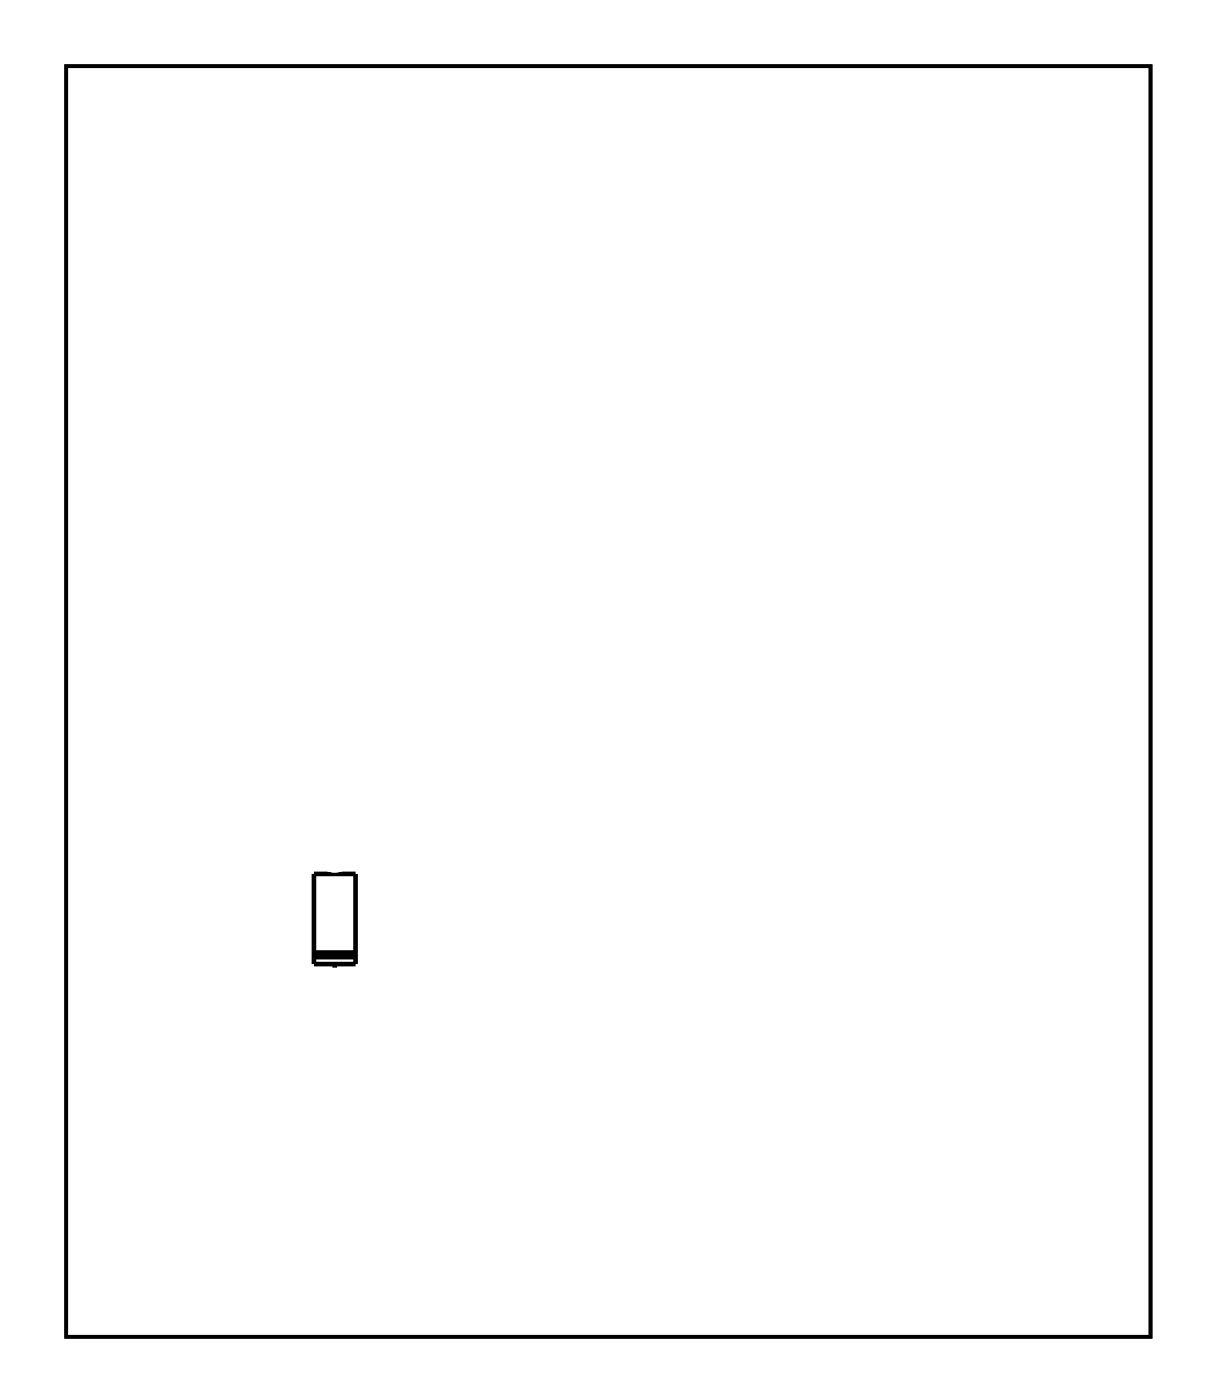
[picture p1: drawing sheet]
<svg xmlns="http://www.w3.org/2000/svg" width="67mm" height="77mm" viewBox="0 0 67 77" stroke-linecap="round" stroke-linejoin="round" font-family="sans-serif">
<path d="M3.6 3.6h59.6v69.8h-59.6z" fill="none" stroke="#000" stroke-width=".2"/>
<path d="M3.6 3.6h59.6v69.8h-59.6z" fill="none" stroke="#000" stroke-width=".05"/>
<path d="M17.2 48h2.3v5h-2.3zM18.4 47.8v.2M18.4 53v.3" fill="none" stroke="#000" stroke-width=".25"/>
<path d="M17.2 52.5h2.3" fill="none" stroke="#000" stroke-width=".51"/>
<path d="M11.5 64.8h1.4v1.4h-1.4z" fill="#fff"/>
<path d="M11.5 64.8h1.4v1.4h-1.4z" fill="none" stroke="#fff" stroke-width=".76" stroke-linecap="butt"/>
<circle cx="12.2" cy="65.5" r=".7" fill="#fff"/>
<circle cx="12.2" cy="65.5" r=".7" fill="none" stroke="#fff" stroke-width=".76" stroke-linecap="butt"/>
<circle cx="7.1" cy="65.5" r=".7" fill="#fff"/>
<circle cx="7.1" cy="65.5" r=".7" fill="none" stroke="#fff" stroke-width=".76" stroke-linecap="butt"/>
<path d="M17.9 64.8h1.4v1.4h-1.4z" fill="#fff"/>
<path d="M17.9 64.8h1.4v1.4h-1.4z" fill="none" stroke="#fff" stroke-width=".76" stroke-linecap="butt"/>
<circle cx="18.6" cy="65.5" r=".7" fill="#fff"/>
<circle cx="18.6" cy="65.5" r=".7" fill="none" stroke="#fff" stroke-width=".76" stroke-linecap="butt"/>
<circle cx="23.6" cy="65.5" r=".7" fill="#fff"/>
<circle cx="23.6" cy="65.5" r=".7" fill="none" stroke="#fff" stroke-width=".76" stroke-linecap="butt"/>
<circle cx="29.1" cy="66" r=".7" fill="#fff"/>
<circle cx="29.1" cy="66" r=".7" fill="none" stroke="#fff" stroke-width=".76" stroke-linecap="butt"/>
<circle cx="35.6" cy="66" r=".7" fill="#fff"/>
<circle cx="35.6" cy="66" r=".7" fill="none" stroke="#fff" stroke-width=".76" stroke-linecap="butt"/>
<circle cx="29.1" cy="70.5" r=".7" fill="#fff"/>
<circle cx="29.1" cy="70.5" r=".7" fill="none" stroke="#fff" stroke-width=".76" stroke-linecap="butt"/>
<circle cx="35.6" cy="70.5" r=".7" fill="#fff"/>
<circle cx="35.6" cy="70.5" r=".7" fill="none" stroke="#fff" stroke-width=".76" stroke-linecap="butt"/>
<path d="M17.6 53.6h1.6v1.5h-1.6z" fill="#fff"/>
<path d="M17.6 53.6h1.6v1.5h-1.6z" fill="none" stroke="#fff" stroke-width=".76" stroke-linecap="butt"/>
<circle cx="18.4" cy="54.3" r=".79" fill="#fff"/>
<circle cx="18.4" cy="54.3" r=".79" fill="none" stroke="#fff" stroke-width=".76" stroke-linecap="butt"/>
<circle cx="18.4" cy="46.8" r=".79" fill="#fff"/>
<circle cx="18.4" cy="46.8" r=".79" fill="none" stroke="#fff" stroke-width=".76" stroke-linecap="butt"/>
<path d="M17.6 53.6h1.6v1.5h-1.6z" fill="#fff"/>
<path d="M17.6 53.6h1.6v1.5h-1.6z" fill="none" stroke="#fff" stroke-width=".76" stroke-linecap="butt"/>
<circle cx="18.4" cy="54.3" r=".79" fill="#fff"/>
<circle cx="18.4" cy="54.3" r=".79" fill="none" stroke="#fff" stroke-width=".76" stroke-linecap="butt"/>
<circle cx="18.4" cy="46.8" r=".79" fill="#fff"/>
<circle cx="18.4" cy="46.8" r=".79" fill="none" stroke="#fff" stroke-width=".76" stroke-linecap="butt"/>
<path d="M11.4 55.8h1.6v1.6h-1.6z" fill="#fff"/>
<path d="M11.4 55.8h1.6v1.6h-1.6z" fill="none" stroke="#fff" stroke-width=".76" stroke-linecap="butt"/>
<circle cx="12.2" cy="56.6" r=".79" fill="#fff"/>
<circle cx="12.2" cy="56.6" r=".79" fill="none" stroke="#fff" stroke-width=".76" stroke-linecap="butt"/>
<circle cx="12.2" cy="54.1" r=".79" fill="#fff"/>
<circle cx="12.2" cy="54.1" r=".79" fill="none" stroke="#fff" stroke-width=".76" stroke-linecap="butt"/>
<circle cx="12.2" cy="51.5" r=".79" fill="#fff"/>
<circle cx="12.2" cy="51.5" r=".79" fill="none" stroke="#fff" stroke-width=".76" stroke-linecap="butt"/>
<circle cx="21.4" cy="42.4" r=".7" fill="#fff"/>
<circle cx="21.4" cy="42.4" r=".7" fill="none" stroke="#fff" stroke-width=".76" stroke-linecap="butt"/>
<circle cx="21.4" cy="52.6" r=".7" fill="#fff"/>
<circle cx="21.4" cy="52.6" r=".7" fill="none" stroke="#fff" stroke-width=".76" stroke-linecap="butt"/>
<circle cx="56.2" cy="62.9" r=".65" fill="#fff"/>
<circle cx="56.2" cy="62.9" r=".65" fill="none" stroke="#fff" stroke-width=".75" stroke-linecap="butt"/>
<circle cx="51.3" cy="62.9" r=".65" fill="#fff"/>
<circle cx="51.3" cy="62.9" r=".65" fill="none" stroke="#fff" stroke-width=".75" stroke-linecap="butt"/>
<circle cx="61.4" cy="62.9" r=".64" fill="#fff"/>
<circle cx="61.4" cy="62.9" r=".64" fill="none" stroke="#fff" stroke-width=".76" stroke-linecap="butt"/>
<circle cx="61.4" cy="68" r=".64" fill="#fff"/>
<circle cx="61.4" cy="68" r=".64" fill="none" stroke="#fff" stroke-width=".76" stroke-linecap="butt"/>
<circle cx="23.1" cy="57.2" r=".64" fill="#fff"/>
<circle cx="23.1" cy="57.2" r=".64" fill="none" stroke="#fff" stroke-width=".76" stroke-linecap="butt"/>
<circle cx="20.6" cy="57.2" r=".64" fill="#fff"/>
<circle cx="20.6" cy="57.2" r=".64" fill="none" stroke="#fff" stroke-width=".76" stroke-linecap="butt"/>
<circle cx="47.4" cy="70.5" r=".64" fill="#fff"/>
<circle cx="47.4" cy="70.5" r=".64" fill="none" stroke="#fff" stroke-width=".76" stroke-linecap="butt"/>
<circle cx="47.4" cy="65.4" r=".64" fill="#fff"/>
<circle cx="47.4" cy="65.4" r=".64" fill="none" stroke="#fff" stroke-width=".76" stroke-linecap="butt"/>
<path d="M7.7 39.2h1.5v1.6h-1.5z" fill="#fff"/>
<path d="M7.7 39.2h1.5v1.6h-1.5z" fill="none" stroke="#fff" stroke-width=".76" stroke-linecap="butt"/>
<circle cx="8.4" cy="40" r=".76" fill="#fff"/>
<circle cx="8.4" cy="40" r=".76" fill="none" stroke="#fff" stroke-width=".76" stroke-linecap="butt"/>
<circle cx="8.4" cy="45.1" r=".76" fill="#fff"/>
<circle cx="8.4" cy="45.1" r=".76" fill="none" stroke="#fff" stroke-width=".76" stroke-linecap="butt"/>
<circle cx="12.6" cy="45.1" r=".7" fill="#fff"/>
<circle cx="12.6" cy="45.1" r=".7" fill="none" stroke="#fff" stroke-width=".76" stroke-linecap="butt"/>
<circle cx="44.8" cy="55.6" r=".7" fill="#fff"/>
<circle cx="44.8" cy="55.6" r=".7" fill="none" stroke="#fff" stroke-width=".76" stroke-linecap="butt"/>
<circle cx="29.7" cy="60" r=".7" fill="#fff"/>
<circle cx="29.7" cy="60" r=".7" fill="none" stroke="#fff" stroke-width=".76" stroke-linecap="butt"/>
<circle cx="42.4" cy="42.1" r=".7" fill="#fff"/>
<circle cx="42.4" cy="42.1" r=".7" fill="none" stroke="#fff" stroke-width=".76" stroke-linecap="butt"/>
<circle cx="15.1" cy="49.5" r=".7" fill="#fff"/>
<circle cx="15.1" cy="49.5" r=".7" fill="none" stroke="#fff" stroke-width=".76" stroke-linecap="butt"/>
<circle cx="31.9" cy="47.6" r=".7" fill="#fff"/>
<circle cx="31.9" cy="47.6" r=".7" fill="none" stroke="#fff" stroke-width=".76" stroke-linecap="butt"/>
<path d="M26.4 51.7h1.4v1.4h-1.4z" fill="#fff"/>
<path d="M26.4 51.7h1.4v1.4h-1.4z" fill="none" stroke="#fff" stroke-width=".76" stroke-linecap="butt"/>
<circle cx="27.1" cy="52.4" r=".7" fill="#fff"/>
<circle cx="27.1" cy="52.4" r=".7" fill="none" stroke="#fff" stroke-width=".76" stroke-linecap="butt"/>
<circle cx="27.1" cy="44.8" r=".7" fill="#fff"/>
<circle cx="27.1" cy="44.8" r=".7" fill="none" stroke="#fff" stroke-width=".76" stroke-linecap="butt"/>
<circle cx="29.7" cy="52.4" r=".7" fill="#fff"/>
<circle cx="29.7" cy="52.4" r=".7" fill="none" stroke="#fff" stroke-width=".76" stroke-linecap="butt"/>
<circle cx="29.7" cy="44.8" r=".7" fill="#fff"/>
<circle cx="29.7" cy="44.8" r=".7" fill="none" stroke="#fff" stroke-width=".76" stroke-linecap="butt"/>
<circle cx="32.2" cy="52.4" r=".7" fill="#fff"/>
<circle cx="32.2" cy="52.4" r=".7" fill="none" stroke="#fff" stroke-width=".76" stroke-linecap="butt"/>
<circle cx="32.2" cy="44.8" r=".7" fill="#fff"/>
<circle cx="32.2" cy="44.8" r=".7" fill="none" stroke="#fff" stroke-width=".76" stroke-linecap="butt"/>
<circle cx="34.7" cy="52.4" r=".7" fill="#fff"/>
<circle cx="34.7" cy="52.4" r=".7" fill="none" stroke="#fff" stroke-width=".76" stroke-linecap="butt"/>
<circle cx="34.7" cy="44.8" r=".7" fill="#fff"/>
<circle cx="34.7" cy="44.8" r=".7" fill="none" stroke="#fff" stroke-width=".76" stroke-linecap="butt"/>
<circle cx="37.3" cy="52.4" r=".7" fill="#fff"/>
<circle cx="37.3" cy="52.4" r=".7" fill="none" stroke="#fff" stroke-width=".76" stroke-linecap="butt"/>
<circle cx="37.3" cy="44.8" r=".7" fill="#fff"/>
<circle cx="37.3" cy="44.8" r=".7" fill="none" stroke="#fff" stroke-width=".76" stroke-linecap="butt"/>
<circle cx="39.8" cy="52.4" r=".7" fill="#fff"/>
<circle cx="39.8" cy="52.4" r=".7" fill="none" stroke="#fff" stroke-width=".76" stroke-linecap="butt"/>
<circle cx="39.8" cy="44.8" r=".7" fill="#fff"/>
<circle cx="39.8" cy="44.8" r=".7" fill="none" stroke="#fff" stroke-width=".76" stroke-linecap="butt"/>
<circle cx="42.4" cy="52.4" r=".7" fill="#fff"/>
<circle cx="42.4" cy="52.4" r=".7" fill="none" stroke="#fff" stroke-width=".76" stroke-linecap="butt"/>
<circle cx="42.4" cy="44.8" r=".7" fill="#fff"/>
<circle cx="42.4" cy="44.8" r=".7" fill="none" stroke="#fff" stroke-width=".76" stroke-linecap="butt"/>
<circle cx="44.9" cy="52.4" r=".7" fill="#fff"/>
<circle cx="44.9" cy="52.4" r=".7" fill="none" stroke="#fff" stroke-width=".76" stroke-linecap="butt"/>
<circle cx="44.9" cy="44.8" r=".7" fill="#fff"/>
<circle cx="44.9" cy="44.8" r=".7" fill="none" stroke="#fff" stroke-width=".76" stroke-linecap="butt"/>
<circle cx="47.4" cy="52.4" r=".7" fill="#fff"/>
<circle cx="47.4" cy="52.4" r=".7" fill="none" stroke="#fff" stroke-width=".76" stroke-linecap="butt"/>
<circle cx="47.4" cy="44.8" r=".7" fill="#fff"/>
<circle cx="47.4" cy="44.8" r=".7" fill="none" stroke="#fff" stroke-width=".76" stroke-linecap="butt"/>
<circle cx="50" cy="52.4" r=".7" fill="#fff"/>
<circle cx="50" cy="52.4" r=".7" fill="none" stroke="#fff" stroke-width=".76" stroke-linecap="butt"/>
<circle cx="50" cy="44.8" r=".7" fill="#fff"/>
<circle cx="50" cy="44.8" r=".7" fill="none" stroke="#fff" stroke-width=".76" stroke-linecap="butt"/>
<circle cx="52.5" cy="52.4" r=".7" fill="#fff"/>
<circle cx="52.5" cy="52.4" r=".7" fill="none" stroke="#fff" stroke-width=".76" stroke-linecap="butt"/>
<circle cx="52.5" cy="44.8" r=".7" fill="#fff"/>
<circle cx="52.5" cy="44.8" r=".7" fill="none" stroke="#fff" stroke-width=".76" stroke-linecap="butt"/>
<circle cx="55.1" cy="52.4" r=".7" fill="#fff"/>
<circle cx="55.1" cy="52.4" r=".7" fill="none" stroke="#fff" stroke-width=".76" stroke-linecap="butt"/>
<circle cx="55.1" cy="44.8" r=".7" fill="#fff"/>
<circle cx="55.1" cy="44.8" r=".7" fill="none" stroke="#fff" stroke-width=".76" stroke-linecap="butt"/>
<circle cx="57.6" cy="52.4" r=".7" fill="#fff"/>
<circle cx="57.6" cy="52.4" r=".7" fill="none" stroke="#fff" stroke-width=".76" stroke-linecap="butt"/>
<circle cx="57.6" cy="44.8" r=".7" fill="#fff"/>
<circle cx="57.6" cy="44.8" r=".7" fill="none" stroke="#fff" stroke-width=".76" stroke-linecap="butt"/>
<circle cx="60.1" cy="52.4" r=".7" fill="#fff"/>
<circle cx="60.1" cy="52.4" r=".7" fill="none" stroke="#fff" stroke-width=".76" stroke-linecap="butt"/>
<circle cx="60.1" cy="44.8" r=".7" fill="#fff"/>
<circle cx="60.1" cy="44.8" r=".7" fill="none" stroke="#fff" stroke-width=".76" stroke-linecap="butt"/>
<circle cx="31.3" cy="63" r=".74" fill="#fff"/>
<circle cx="31.3" cy="63" r=".74" fill="none" stroke="#fff" stroke-width=".76" stroke-linecap="butt"/>
<circle cx="33.8" cy="63" r=".74" fill="#fff"/>
<circle cx="33.8" cy="63" r=".74" fill="none" stroke="#fff" stroke-width=".76" stroke-linecap="butt"/>
<circle cx="36.4" cy="63" r=".74" fill="#fff"/>
<circle cx="36.4" cy="63" r=".74" fill="none" stroke="#fff" stroke-width=".76" stroke-linecap="butt"/>
<circle cx="38.9" cy="63" r=".74" fill="#fff"/>
<circle cx="38.9" cy="63" r=".74" fill="none" stroke="#fff" stroke-width=".76" stroke-linecap="butt"/>
<circle cx="41.5" cy="63" r=".74" fill="#fff"/>
<circle cx="41.5" cy="63" r=".74" fill="none" stroke="#fff" stroke-width=".76" stroke-linecap="butt"/>
<circle cx="44" cy="63" r=".74" fill="#fff"/>
<circle cx="44" cy="63" r=".74" fill="none" stroke="#fff" stroke-width=".76" stroke-linecap="butt"/>
<circle cx="27.1" cy="39.8" r=".74" fill="#fff"/>
<circle cx="27.1" cy="39.8" r=".74" fill="none" stroke="#fff" stroke-width=".76" stroke-linecap="butt"/>
<circle cx="29.7" cy="39.8" r=".74" fill="#fff"/>
<circle cx="29.7" cy="39.8" r=".74" fill="none" stroke="#fff" stroke-width=".76" stroke-linecap="butt"/>
<circle cx="32.2" cy="39.8" r=".74" fill="#fff"/>
<circle cx="32.2" cy="39.8" r=".74" fill="none" stroke="#fff" stroke-width=".76" stroke-linecap="butt"/>
<circle cx="34.7" cy="39.8" r=".74" fill="#fff"/>
<circle cx="34.7" cy="39.8" r=".74" fill="none" stroke="#fff" stroke-width=".76" stroke-linecap="butt"/>
<circle cx="37.3" cy="39.8" r=".74" fill="#fff"/>
<circle cx="37.3" cy="39.8" r=".74" fill="none" stroke="#fff" stroke-width=".76" stroke-linecap="butt"/>
<circle cx="39.8" cy="39.8" r=".74" fill="#fff"/>
<circle cx="39.8" cy="39.8" r=".74" fill="none" stroke="#fff" stroke-width=".76" stroke-linecap="butt"/>
<circle cx="49.9" cy="39.6" r=".74" fill="#fff"/>
<circle cx="49.9" cy="39.6" r=".74" fill="none" stroke="#fff" stroke-width=".76" stroke-linecap="butt"/>
<circle cx="52.5" cy="39.6" r=".74" fill="#fff"/>
<circle cx="52.5" cy="39.6" r=".74" fill="none" stroke="#fff" stroke-width=".76" stroke-linecap="butt"/>
<circle cx="55" cy="39.6" r=".74" fill="#fff"/>
<circle cx="55" cy="39.6" r=".74" fill="none" stroke="#fff" stroke-width=".76" stroke-linecap="butt"/>
<circle cx="57.6" cy="39.6" r=".74" fill="#fff"/>
<circle cx="57.6" cy="39.6" r=".74" fill="none" stroke="#fff" stroke-width=".76" stroke-linecap="butt"/>
<circle cx="60.1" cy="39.6" r=".74" fill="#fff"/>
<circle cx="60.1" cy="39.6" r=".74" fill="none" stroke="#fff" stroke-width=".76" stroke-linecap="butt"/>
<circle cx="52.5" cy="57.8" r=".74" fill="#fff"/>
<circle cx="52.5" cy="57.8" r=".74" fill="none" stroke="#fff" stroke-width=".76" stroke-linecap="butt"/>
<circle cx="55.1" cy="57.8" r=".74" fill="#fff"/>
<circle cx="55.1" cy="57.8" r=".74" fill="none" stroke="#fff" stroke-width=".76" stroke-linecap="butt"/>
<circle cx="57.6" cy="57.8" r=".74" fill="#fff"/>
<circle cx="57.6" cy="57.8" r=".74" fill="none" stroke="#fff" stroke-width=".76" stroke-linecap="butt"/>
<circle cx="60.1" cy="57.8" r=".74" fill="#fff"/>
<circle cx="60.1" cy="57.8" r=".74" fill="none" stroke="#fff" stroke-width=".76" stroke-linecap="butt"/>
<circle cx="27.1" cy="57.7" r=".74" fill="#fff"/>
<circle cx="27.1" cy="57.7" r=".74" fill="none" stroke="#fff" stroke-width=".76" stroke-linecap="butt"/>
<circle cx="29.7" cy="57.7" r=".74" fill="#fff"/>
<circle cx="29.7" cy="57.7" r=".74" fill="none" stroke="#fff" stroke-width=".76" stroke-linecap="butt"/>
<circle cx="32.2" cy="57.7" r=".74" fill="#fff"/>
<circle cx="32.2" cy="57.7" r=".74" fill="none" stroke="#fff" stroke-width=".76" stroke-linecap="butt"/>
<circle cx="34.7" cy="57.7" r=".74" fill="#fff"/>
<circle cx="34.7" cy="57.7" r=".74" fill="none" stroke="#fff" stroke-width=".76" stroke-linecap="butt"/>
<circle cx="37.3" cy="57.7" r=".74" fill="#fff"/>
<circle cx="37.3" cy="57.7" r=".74" fill="none" stroke="#fff" stroke-width=".76" stroke-linecap="butt"/>
<circle cx="39.8" cy="57.7" r=".74" fill="#fff"/>
<circle cx="39.8" cy="57.7" r=".74" fill="none" stroke="#fff" stroke-width=".76" stroke-linecap="butt"/>
<circle cx="5.4" cy="58.8" r=".7" fill="#fff"/>
<circle cx="5.4" cy="58.8" r=".7" fill="none" stroke="#fff" stroke-width=".76" stroke-linecap="butt"/>
<circle cx="21.5" cy="51.1" r=".7" fill="#fff"/>
<circle cx="21.5" cy="51.1" r=".7" fill="none" stroke="#fff" stroke-width=".76" stroke-linecap="butt"/>
</svg>
